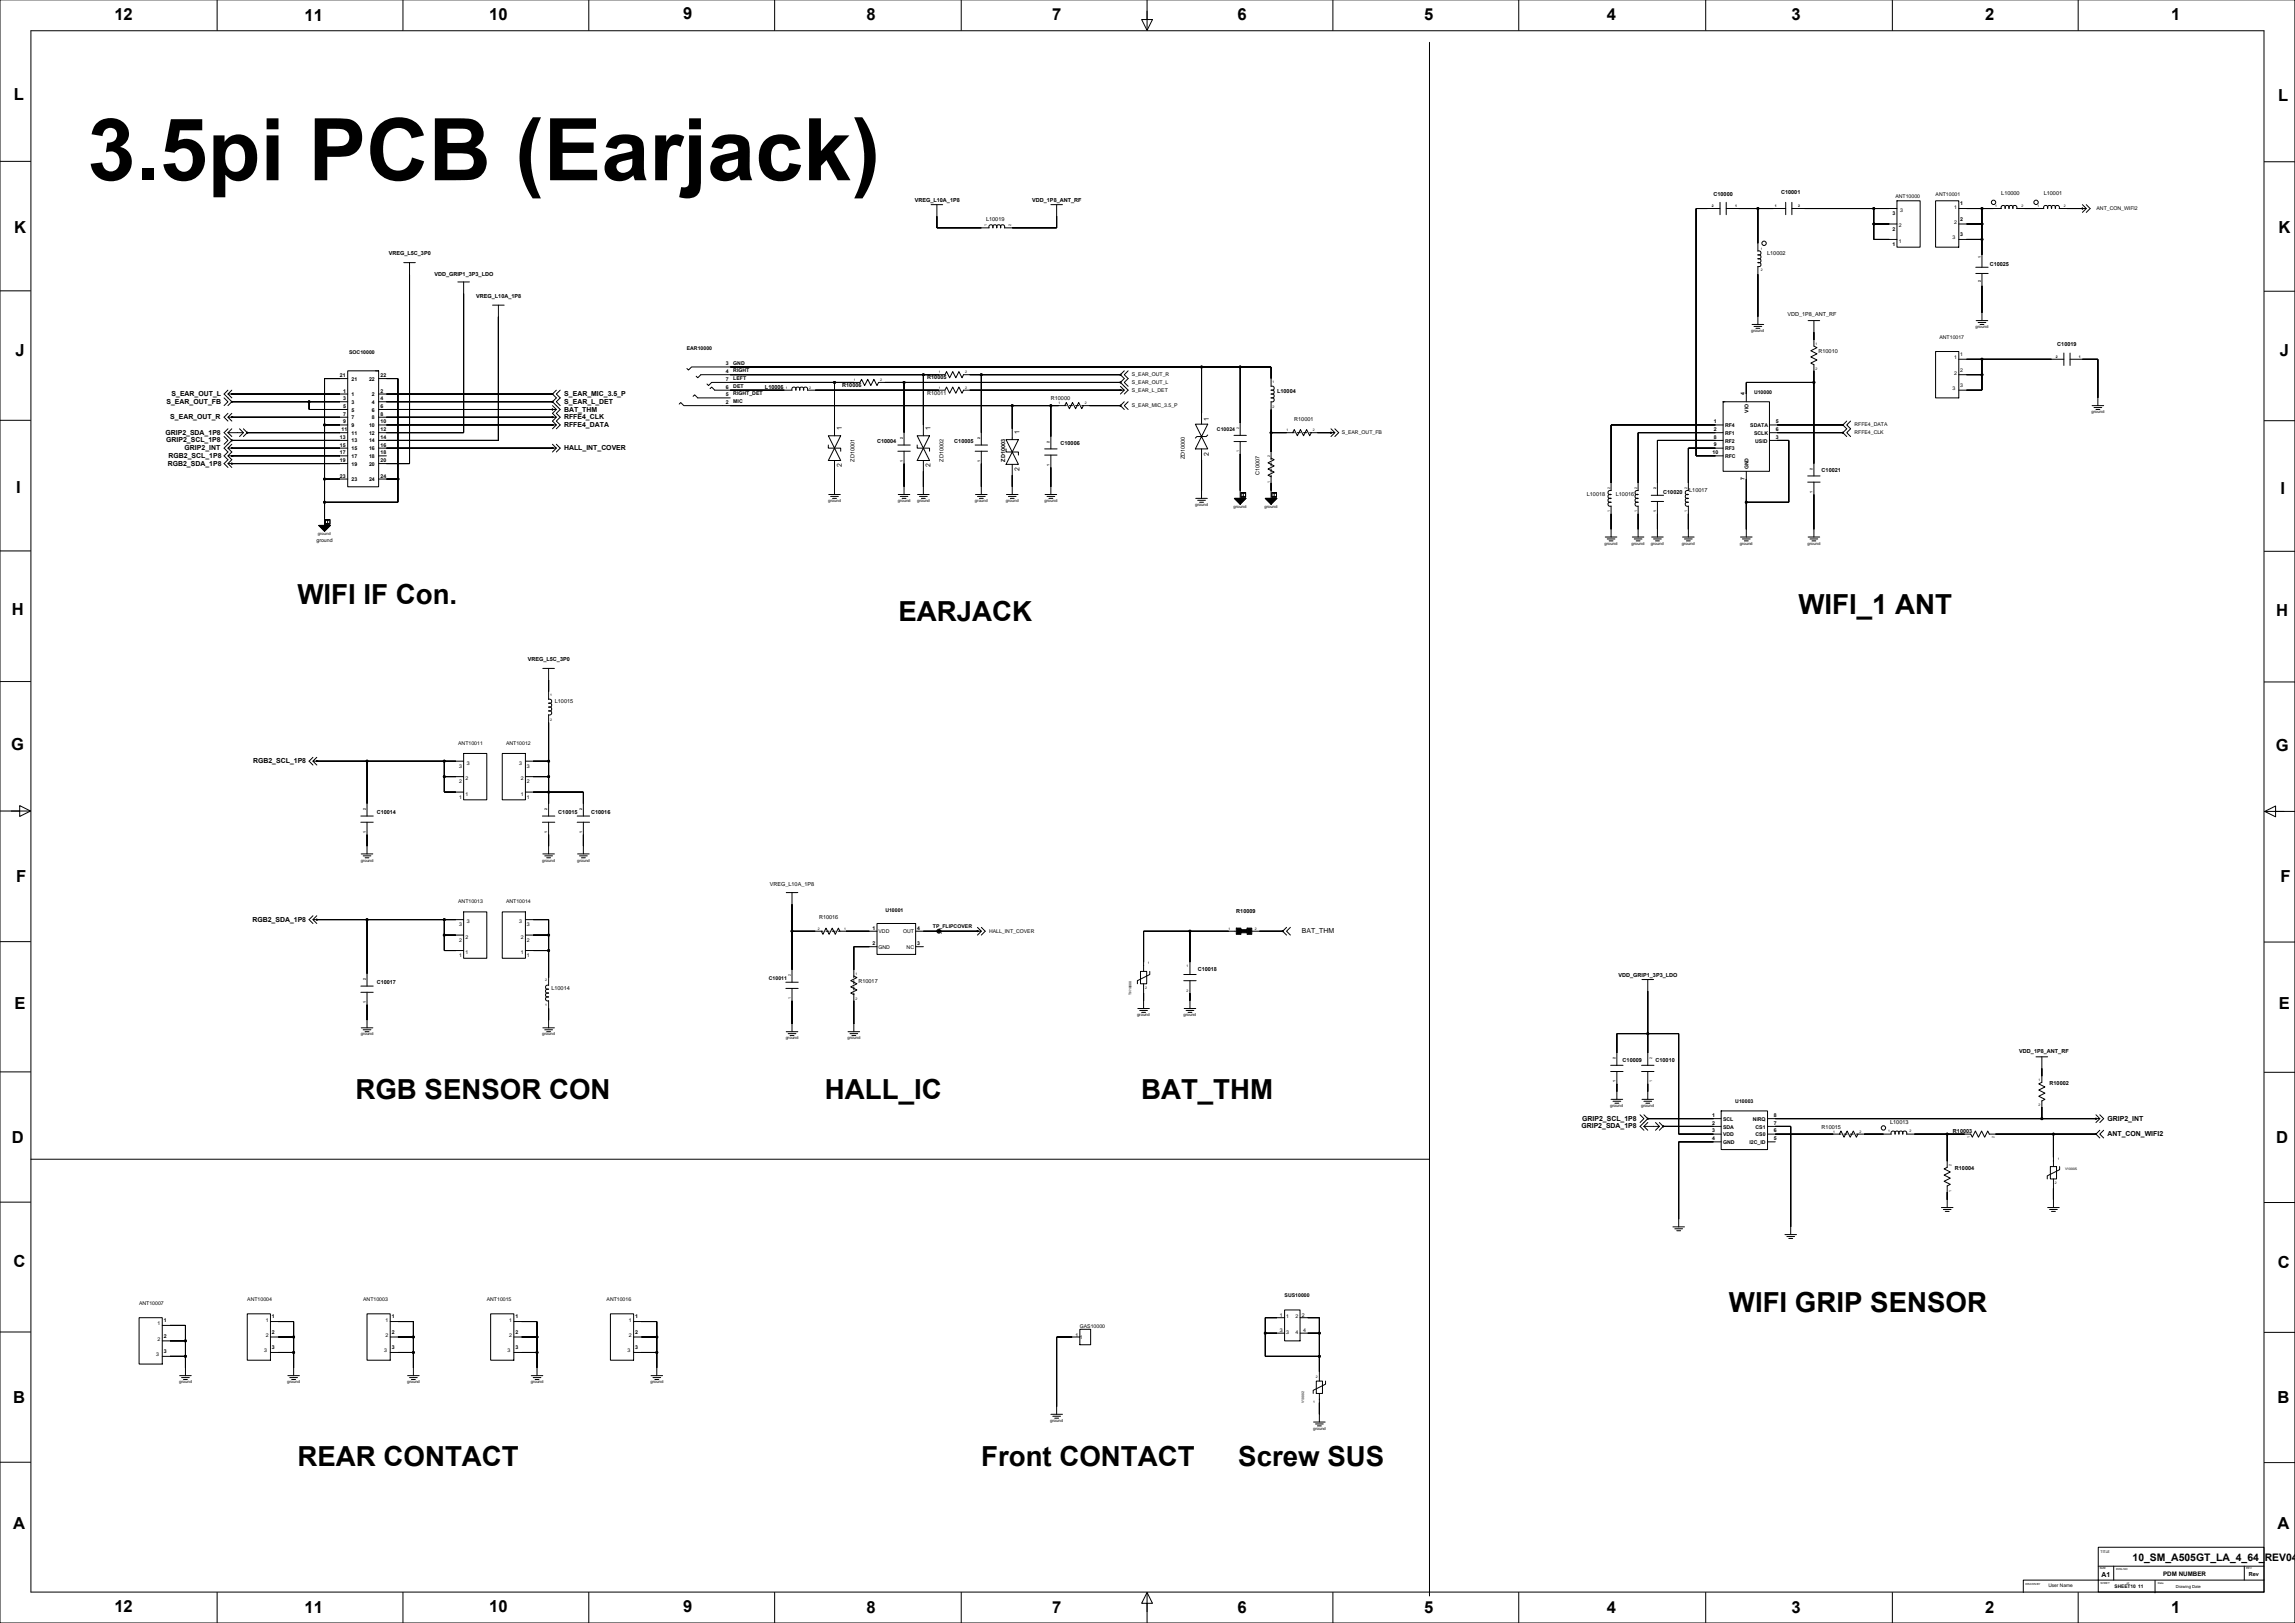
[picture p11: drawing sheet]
<svg xmlns="http://www.w3.org/2000/svg" width="1508mm" height="1066mm" viewBox="0 0 1508 1066" stroke-linecap="round" stroke-linejoin="round" font-family="sans-serif">
<defs><g id="words">
<text font-size="56.8" x="57" y="118">3.5pi PCB (Earjack)</text>
<g font-size="18.2">
<text x="196" y="397">WIFI IF Con.</text>
<text x="1182" y="403">WIFI_1 ANT</text>
<text x="591" y="408">EARJACK</text>
<text x="234" y="722">RGB SENSOR CON</text>
<text x="542" y="722">HALL_IC</text>
<text x="750" y="722">BAT_THM</text>
<text x="1136" y="862">WIFI GRIP SENSOR</text>
<text x="196" y="963">REAR CONTACT</text>
<text x="645" y="963">Front CONTACT</text>
<text x="814" y="963">Screw SUS</text>
</g>
<g font-size="10.9">
<text x="75" y="13">12</text>
<text x="200" y="14">11</text>
<text x="322" y="13">10</text>
<text x="449" y="13">9</text>
<text x="570" y="13">8</text>
<text x="692" y="13">7</text>
<text x="813" y="13">6</text>
<text x="936" y="13">5</text>
<text x="1056" y="13">4</text>
<text x="1178" y="13">3</text>
<text x="1305" y="13">2</text>
<text x="1427" y="13">1</text>
<text x="9" y="66">L</text>
<text x="1498" y="66">L</text>
<text x="9" y="153">K</text>
<text x="1498" y="153">K</text>
<text x="10" y="234">J</text>
<text x="1499" y="234">J</text>
<text x="11" y="324">I</text>
<text x="1499" y="324">I</text>
<text x="8" y="404">H</text>
<text x="1496" y="405">H</text>
<text x="7" y="493">G</text>
<text x="1496" y="493">G</text>
<text x="11" y="580">F</text>
<text x="1499" y="580">F</text>
<text x="10" y="663">E</text>
<text x="1498" y="663">E</text>
<text x="8" y="751">D</text>
<text x="1496" y="751">D</text>
<text x="9" y="833">C</text>
<text x="1497" y="833">C</text>
<text x="9" y="922">B</text>
<text x="1497" y="922">B</text>
<text x="9" y="1005">A</text>
<text x="1497" y="1005">A</text>
<text x="75" y="1060">12</text>
<text x="200" y="1060">11</text>
<text x="322" y="1060">10</text>
<text x="449" y="1059">9</text>
<text x="570" y="1060">8</text>
<text x="692" y="1060">7</text>
<text x="813" y="1060">6</text>
<text x="936" y="1060">5</text>
<text x="1056" y="1060">4</text>
<text x="1178" y="1060">3</text>
<text x="1305" y="1060">2</text>
<text x="1427" y="1060">1</text>
</g>
<text font-size="6.8" x="1402" y="1026">10_SM_A505GT_LA_4_64_REV04</text>
<g font-size="4.5">
<text x="113" y="260">S_EAR_OUT_L</text>
<text x="371" y="260">S_EAR_MIC_3.5_P</text>
<text x="109" y="265">S_EAR_OUT_FB</text>
<text x="371" y="265">S_EAR_L_DET</text>
<text x="112" y="276">S_EAR_OUT_R</text>
<text x="371" y="276">RFFE4_CLK</text>
<text x="371" y="270">BAT_THM</text>
<text x="371" y="281">RFFE4_DATA</text>
<text x="795" y="277" transform="rotate(-90 795 277)">1</text>
<text x="109" y="286">GRIP2_SDA_1P8</text>
<text x="553" y="283" transform="rotate(-90 553 283)">1</text>
<text x="612" y="283" transform="rotate(-90 612 283)">1</text>
<text x="670" y="285" transform="rotate(-90 670 285)">1</text>
<text x="109" y="291">GRIP2_SCL_1P8</text>
<text x="121" y="296">GRIP2_INT</text>
<text x="371" y="296">HALL_INT_COVER</text>
<text x="795" y="300" transform="rotate(-90 795 300)">2</text>
<text x="110" y="306">RGB2_SDA_1P8</text>
<text x="111" y="301">RGB2_SCL_1P8</text>
<text x="553" y="307" transform="rotate(-90 553 307)">2</text>
<text x="612" y="307" transform="rotate(-90 612 307)">2</text>
<text x="670" y="310" transform="rotate(-90 670 310)">2</text>
<text x="166" y="502">RGB2_SCL_1P8</text>
<text x="166" y="606">RGB2_SDA_1P8</text>
<text x="856" y="613">BAT_THM</text>
<text x="1040" y="736">GRIP2_SCL_1P8</text>
<text x="1385" y="736">GRIP2_INT</text>
<text x="1039" y="741">GRIP2_SDA_1P8</text>
<text x="1385" y="747">ANT_CON_WIFI2</text>
<text x="1381" y="1036">A1</text>
</g>
<text font-size="4.1" x="1422" y="1036">PDM NUMBER</text>
<g font-size="3.6">
<text x="1126" y="129">C10000</text>
<text x="1171" y="127">C10001</text>
<text x="1315" y="128">L10000</text>
<text x="1343" y="128">L10001</text>
<text x="601" y="133">VREG_L10A_1P8</text>
<text x="678" y="133">VDD_1P8_ANT_RF</text>
<text x="648" y="145">L10019</text>
<text x="255" y="168">VREG_L5C_3P0</text>
<text x="1162" y="167">L10002</text>
<text x="1308" y="175">C10025</text>
<text x="285" y="181">VDD_GRIP1_3P3_LDO</text>
<text x="313" y="196">VREG_L10A_1P8</text>
<text x="1175" y="208">VDD_1P8_ANT_RF</text>
<text x="1352" y="228">C10019</text>
<text x="1195" y="232">R10010</text>
<text x="609" y="249">R10005</text>
<text x="503" y="256">L10006</text>
<text x="554" y="254">R10006</text>
<text x="609" y="259">R10011</text>
<text x="691" y="263">R10000</text>
<text x="839" y="258">L10004</text>
<text x="851" y="276">R10001</text>
<text x="576" y="291">C10004</text>
<text x="627" y="291">C10005</text>
<text x="697" y="293">C10006</text>
<text x="562" y="303" transform="rotate(-90 562 303)">ZD10001</text>
<text x="620" y="303" transform="rotate(-90 620 303)">ZD10002</text>
<text x="661" y="303" transform="rotate(-90 661 303)">ZD10003</text>
<text x="779" y="302" transform="rotate(-90 779 302)">ZD10000</text>
<text x="1197" y="310">C10021</text>
<text x="828" y="312" transform="rotate(-90 828 312)">C10007</text>
<text x="1110" y="323">L10017</text>
<text x="1043" y="326">L10018</text>
<text x="1062" y="326">L10016</text>
<text x="1093" y="324">C10020</text>
<text x="347" y="434">VREG_L5C_3P0</text>
<text x="365" y="462">L10015</text>
<text x="248" y="535">C10014</text>
<text x="367" y="535">C10015</text>
<text x="389" y="535">C10016</text>
<text x="506" y="583">VREG_L10A_1P8</text>
<text x="813" y="600">R10009</text>
<text x="538" y="604">R10016</text>
<text x="787" y="638">C10018</text>
<text x="248" y="647">C10017</text>
<text x="564" y="646">R10017</text>
<text x="1064" y="642">VDD_GRIP1_3P3_LDO</text>
<text x="362" y="651">L10014</text>
<text x="1327" y="692">VDD_1P8_ANT_RF</text>
<text x="1067" y="698">C10009</text>
<text x="1088" y="698">C10010</text>
<text x="1347" y="713">R10002</text>
<text x="1197" y="742">R10015</text>
<text x="1242" y="738">L10013</text>
<text x="1284" y="744">R10003</text>
<text x="1285" y="769">R10004</text>
<text x="1478" y="1036">Rev</text>
</g>
<g font-size="3.4">
<text x="1246" y="130">ANT10000</text>
<text x="1272" y="129">ANT10001</text>
<text x="1284" y="137">1</text>
<text x="1289" y="135">1</text>
<text x="1244" y="141">3</text>
<text x="1249" y="139">3</text>
<text x="1378" y="138">ANT_CON_WIFI2</text>
<text x="1248" y="149">2</text>
<text x="1284" y="147">2</text>
<text x="1289" y="145">2</text>
<text x="1244" y="151">2</text>
<text x="1289" y="155">3</text>
<text x="1244" y="162">1</text>
<text x="1248" y="160">1</text>
<text x="1283" y="157">3</text>
<text x="1275" y="223">ANT10017</text>
<text x="230" y="233">SOC10000</text>
<text x="451" y="230">EAR10000</text>
<text x="482" y="240">GND</text>
<text x="1284" y="236">1</text>
<text x="1289" y="234">1</text>
<text x="477" y="245">4</text>
<text x="477" y="240">3</text>
<text x="482" y="245">RIGHT</text>
<text x="1289" y="244">2</text>
<text x="223" y="248">21</text>
<text x="231" y="250">21</text>
<text x="243" y="250">22</text>
<text x="250" y="248">22</text>
<text x="477" y="250">7</text>
<text x="482" y="250">LEFT</text>
<text x="744" y="247">S_EAR_OUT_R</text>
<text x="1284" y="246">2</text>
<text x="226" y="258">1</text>
<text x="250" y="258">2</text>
<text x="477" y="255">6</text>
<text x="482" y="255">DET</text>
<text x="744" y="257">S_EAR_L_DET</text>
<text x="744" y="252">S_EAR_OUT_L</text>
<text x="1283" y="256">3</text>
<text x="1289" y="254">3</text>
<text x="226" y="263">3</text>
<text x="231" y="260">1</text>
<text x="244" y="260">2</text>
<text x="250" y="263">4</text>
<text x="477" y="260">5</text>
<text x="482" y="260">RIGHT_DET</text>
<text x="1147" y="260" transform="rotate(-90 1147 260)">4</text>
<text x="1153" y="259">U10000</text>
<text x="226" y="268">5</text>
<text x="231" y="265">3</text>
<text x="244" y="265">4</text>
<text x="250" y="268">6</text>
<text x="477" y="266">2</text>
<text x="482" y="265">MIC</text>
<text x="744" y="268">S_EAR_MIC_3.5_P</text>
<text x="226" y="273">7</text>
<text x="231" y="270">5</text>
<text x="231" y="275">7</text>
<text x="244" y="270">6</text>
<text x="244" y="275">8</text>
<text x="250" y="273">8</text>
<text x="1149" y="271" transform="rotate(-90 1149 271)">VIO</text>
<text x="226" y="278">9</text>
<text x="231" y="281">9</text>
<text x="243" y="281">10</text>
<text x="250" y="278">10</text>
<text x="1127" y="278">1</text>
<text x="1134" y="281">RF4</text>
<text x="1150" y="281">SDATA</text>
<text x="1167" y="278">5</text>
<text x="1219" y="280">RFFE4_DATA</text>
<text x="224" y="283">11</text>
<text x="231" y="286">11</text>
<text x="243" y="286">12</text>
<text x="250" y="283">12</text>
<text x="800" y="284">C10024</text>
<text x="882" y="285">S_EAR_OUT_FB</text>
<text x="1127" y="283">2</text>
<text x="1134" y="286">RF1</text>
<text x="1153" y="286">SCLK</text>
<text x="1167" y="283">6</text>
<text x="1219" y="285">RFFE4_CLK</text>
<text x="223" y="288">13</text>
<text x="223" y="294">15</text>
<text x="231" y="291">13</text>
<text x="243" y="291">14</text>
<text x="250" y="294">16</text>
<text x="250" y="288">14</text>
<text x="1127" y="288">8</text>
<text x="1127" y="293">9</text>
<text x="1134" y="291">RF2</text>
<text x="1154" y="291">USID</text>
<text x="1167" y="288">3</text>
<text x="223" y="299">17</text>
<text x="231" y="296">15</text>
<text x="243" y="296">16</text>
<text x="250" y="299">18</text>
<text x="1126" y="298">10</text>
<text x="1134" y="296">RF3</text>
<text x="223" y="304">19</text>
<text x="231" y="301">17</text>
<text x="231" y="306">19</text>
<text x="243" y="306">20</text>
<text x="243" y="301">18</text>
<text x="250" y="304">20</text>
<text x="1134" y="301">RFC</text>
<text x="1149" y="308" transform="rotate(-90 1149 308)">GND</text>
<text x="223" y="314">23</text>
<text x="231" y="316">23</text>
<text x="243" y="316">24</text>
<text x="250" y="314">24</text>
<text x="1147" y="316" transform="rotate(-90 1147 316)">7</text>
<text x="208" y="356">ground</text>
<text x="301" y="489">ANT10011</text>
<text x="333" y="489">ANT10012</text>
<text x="307" y="502">3</text>
<text x="341" y="502">3</text>
<text x="302" y="504">3</text>
<text x="346" y="504">3</text>
<text x="302" y="515">2</text>
<text x="306" y="513">2</text>
<text x="342" y="513">2</text>
<text x="346" y="515">2</text>
<text x="302" y="525">1</text>
<text x="306" y="523">1</text>
<text x="342" y="523">1</text>
<text x="346" y="525">1</text>
<text x="301" y="593">ANT10013</text>
<text x="333" y="593">ANT10014</text>
<text x="582" y="599">U10001</text>
<text x="302" y="609">3</text>
<text x="307" y="607">3</text>
<text x="341" y="607">3</text>
<text x="346" y="609">3</text>
<text x="574" y="611">1</text>
<text x="603" y="611">4</text>
<text x="613" y="610">TP_FLIPCOVER</text>
<text x="306" y="617">2</text>
<text x="342" y="617">2</text>
<text x="577" y="613">VDD</text>
<text x="594" y="613">OUT</text>
<text x="618" y="613">1</text>
<text x="650" y="613">HALL_INT_COVER</text>
<text x="302" y="619">2</text>
<text x="346" y="619">2</text>
<text x="574" y="621">2</text>
<text x="577" y="623">GND</text>
<text x="596" y="623">NC</text>
<text x="603" y="621">3</text>
<text x="302" y="629">1</text>
<text x="306" y="627">1</text>
<text x="342" y="627">1</text>
<text x="346" y="629">1</text>
<text x="505" y="644">C10011</text>
<text x="1141" y="725">U10003</text>
<text x="1125" y="734">1</text>
<text x="1133" y="736">SCL</text>
<text x="1152" y="736">NIRQ</text>
<text x="1166" y="734">8</text>
<text x="1125" y="739">2</text>
<text x="1133" y="742">SDA</text>
<text x="1154" y="742">CS1</text>
<text x="1166" y="739">7</text>
<text x="1125" y="749">4</text>
<text x="1125" y="744">3</text>
<text x="1133" y="747">VDD</text>
<text x="1154" y="747">CS0</text>
<text x="1166" y="744">6</text>
<text x="1166" y="749">5</text>
<text x="1133" y="752">GND</text>
<text x="1150" y="752">I2C_ID</text>
<text x="91" y="857">ANT10007</text>
<text x="163" y="855">ANT10004</text>
<text x="239" y="855">ANT10003</text>
<text x="320" y="855">ANT10015</text>
<text x="399" y="855">ANT10016</text>
<text x="844" y="852">SUS10000</text>
<text x="108" y="869">1</text>
<text x="175" y="868">1</text>
<text x="179" y="866">1</text>
<text x="253" y="868">1</text>
<text x="257" y="866">1</text>
<text x="335" y="868">1</text>
<text x="339" y="866">1</text>
<text x="413" y="868">1</text>
<text x="417" y="866">1</text>
<text x="841" y="865">1</text>
<text x="845" y="866">1</text>
<text x="852" y="866">2</text>
<text x="856" y="865">2</text>
<text x="104" y="871">1</text>
<text x="710" y="873">GAS10000</text>
<text x="841" y="875">3</text>
<text x="857" y="875">4</text>
<text x="104" y="881">2</text>
<text x="108" y="879">2</text>
<text x="175" y="879">2</text>
<text x="179" y="877">2</text>
<text x="253" y="879">2</text>
<text x="257" y="877">2</text>
<text x="335" y="879">2</text>
<text x="339" y="877">2</text>
<text x="413" y="879">2</text>
<text x="417" y="877">2</text>
<text x="707" y="879">1</text>
<text x="710" y="880">1</text>
<text x="845" y="876">3</text>
<text x="852" y="876">4</text>
<text x="179" y="887">3</text>
<text x="257" y="887">3</text>
<text x="339" y="887">3</text>
<text x="417" y="887">3</text>
<text x="103" y="891">3</text>
<text x="108" y="889">3</text>
<text x="174" y="889">3</text>
<text x="252" y="889">3</text>
<text x="334" y="889">3</text>
<text x="412" y="889">3</text>
</g>
<g font-size="3.2">
<text x="1346" y="1043">User Name</text>
<text x="1390" y="1044">SHEET10 11</text>
</g>
<g font-size="2.7">
<text x="1299" y="216">ground</text>
<text x="1151" y="218">ground</text>
<text x="1375" y="272">ground</text>
<text x="544" y="330">ground</text>
<text x="590" y="330">ground</text>
<text x="603" y="330">ground</text>
<text x="641" y="330">ground</text>
<text x="661" y="330">ground</text>
<text x="687" y="330">ground</text>
<text x="786" y="332">ground</text>
<text x="811" y="334">ground</text>
<text x="831" y="334">ground</text>
<text x="209" y="352">ground</text>
<text x="1055" y="358">ground</text>
<text x="1072" y="358">ground</text>
<text x="1085" y="358">ground</text>
<text x="1105" y="358">ground</text>
<text x="1144" y="358">ground</text>
<text x="1188" y="358">ground</text>
<text x="237" y="566">ground</text>
<text x="356" y="566">ground</text>
<text x="379" y="566">ground</text>
<text x="747" y="668">ground</text>
<text x="778" y="668">ground</text>
<text x="237" y="680">ground</text>
<text x="356" y="680">ground</text>
<text x="516" y="683">ground</text>
<text x="557" y="683">ground</text>
<text x="1058" y="727">ground</text>
<text x="1079" y="727">ground</text>
<text x="118" y="909">ground</text>
<text x="189" y="909">ground</text>
<text x="268" y="909">ground</text>
<text x="349" y="909">ground</text>
<text x="428" y="909">ground</text>
<text x="690" y="934">ground</text>
<text x="863" y="939">ground</text>
<text x="1430" y="1043">Drawing Date</text>
</g>
<g font-size="2.3">
<text x="1125" y="136">2</text>
<text x="1140" y="136">1</text>
<text x="1167" y="136">1</text>
<text x="1182" y="136">2</text>
<text x="1311" y="136">1</text>
<text x="1329" y="136">2</text>
<text x="1339" y="136">1</text>
<text x="1357" y="136">2</text>
<text x="649" y="149" transform="rotate(-90 649 149)">1</text>
<text x="665" y="149" transform="rotate(-90 665 149)">2</text>
<text x="1157" y="164">1</text>
<text x="1302" y="170" transform="rotate(-90 1302 170)">1</text>
<text x="1157" y="178">2</text>
<text x="1302" y="185" transform="rotate(-90 1302 185)">2</text>
<text x="1193" y="227">1</text>
<text x="1351" y="235">2</text>
<text x="1366" y="235">1</text>
<text x="617" y="245">1</text>
<text x="634" y="245">2</text>
<text x="1193" y="243">2</text>
<text x="561" y="250">1</text>
<text x="578" y="250">2</text>
<text x="836" y="252">1</text>
<text x="517" y="256">1</text>
<text x="532" y="256">2</text>
<text x="617" y="256">1</text>
<text x="634" y="256">2</text>
<text x="696" y="266">1</text>
<text x="713" y="266">2</text>
<text x="836" y="268">2</text>
<text x="814" y="282" transform="rotate(-90 814 282)">2</text>
<text x="846" y="283">1</text>
<text x="863" y="283">2</text>
<text x="593" y="288" transform="rotate(-90 593 288)">2</text>
<text x="644" y="288" transform="rotate(-90 644 288)">2</text>
<text x="690" y="291" transform="rotate(-90 690 291)">2</text>
<text x="814" y="297" transform="rotate(-90 814 297)">1</text>
<text x="593" y="304" transform="rotate(-90 593 304)">1</text>
<text x="644" y="304" transform="rotate(-90 644 304)">1</text>
<text x="835" y="300" transform="rotate(-90 835 300)">2</text>
<text x="690" y="306" transform="rotate(-90 690 306)">1</text>
<text x="1191" y="309" transform="rotate(-90 1191 309)">2</text>
<text x="835" y="317" transform="rotate(-90 835 317)">1</text>
<text x="1058" y="321" transform="rotate(-90 1058 321)">2</text>
<text x="1076" y="321" transform="rotate(-90 1076 321)">2</text>
<text x="1089" y="321" transform="rotate(-90 1089 321)">2</text>
<text x="1109" y="321" transform="rotate(-90 1109 321)">2</text>
<text x="1191" y="324" transform="rotate(-90 1191 324)">1</text>
<text x="1058" y="337" transform="rotate(-90 1058 337)">1</text>
<text x="1076" y="337" transform="rotate(-90 1076 337)">1</text>
<text x="1089" y="337" transform="rotate(-90 1089 337)">1</text>
<text x="1109" y="337" transform="rotate(-90 1109 337)">1</text>
<text x="362" y="457">1</text>
<text x="362" y="474">2</text>
<text x="240" y="532" transform="rotate(-90 240 532)">2</text>
<text x="360" y="532" transform="rotate(-90 360 532)">2</text>
<text x="383" y="532" transform="rotate(-90 383 532)">2</text>
<text x="240" y="547" transform="rotate(-90 240 547)">1</text>
<text x="360" y="547" transform="rotate(-90 360 547)">1</text>
<text x="383" y="547" transform="rotate(-90 383 547)">1</text>
<text x="538" y="611">2</text>
<text x="555" y="611">1</text>
<text x="808" y="611">1</text>
<text x="825" y="611">2</text>
<text x="754" y="634">1</text>
<text x="780" y="635">1</text>
<text x="520" y="641" transform="rotate(-90 520 641)">2</text>
<text x="562" y="641">1</text>
<text x="240" y="644" transform="rotate(-90 240 644)">2</text>
<text x="358" y="645">2</text>
<text x="744" y="654" transform="rotate(-90 744 654)">TH10000</text>
<text x="753" y="650">2</text>
<text x="780" y="652">2</text>
<text x="240" y="659" transform="rotate(-90 240 659)">1</text>
<text x="520" y="657" transform="rotate(-90 520 657)">1</text>
<text x="562" y="657">2</text>
<text x="358" y="661">1</text>
<text x="1062" y="696" transform="rotate(-90 1062 696)">2</text>
<text x="1086" y="696" transform="rotate(-90 1086 696)">2</text>
<text x="1062" y="711" transform="rotate(-90 1062 711)">1</text>
<text x="1086" y="711" transform="rotate(-90 1086 711)">1</text>
<text x="1340" y="710">1</text>
<text x="1340" y="727">2</text>
<text x="1205" y="744">1</text>
<text x="1222" y="744">2</text>
<text x="1241" y="744">1</text>
<text x="1255" y="744">2</text>
<text x="1295" y="747" transform="rotate(-90 1295 747)">1</text>
<text x="1311" y="747" transform="rotate(-90 1311 747)">2</text>
<text x="1353" y="762">1</text>
<text x="1283" y="766" transform="rotate(-90 1283 766)">2</text>
<text x="1357" y="769">V10005</text>
<text x="1351" y="778">2</text>
<text x="1283" y="783" transform="rotate(-90 1283 783)">1</text>
<text x="865" y="905">2</text>
<text x="857" y="922" transform="rotate(-90 857 922)">V10002</text>
<text x="863" y="922">1</text>
<text x="1381" y="1020">TITLE</text>
</g>
<g font-size="1.8">
<text x="1380" y="1031">SIZE</text>
<text x="1391" y="1032">DWG NO</text>
<text x="1476" y="1031">REV</text>
<text x="1331" y="1041">DRAWN BY</text>
<text x="1381" y="1041">SHEET</text>
<text x="1398" y="1041">of</text>
<text x="1418" y="1041">Date</text>
</g>
<g font-size=".4">
<text x="1368" y="137">.</text>
<text x="736" y="251">.</text>
<text x="736" y="246">.</text>
<text x="736" y="256">.</text>
<text x="152" y="264">.</text>
<text x="152" y="259">.</text>
<text x="363" y="264">.</text>
<text x="363" y="259">.</text>
<text x="363" y="269">.</text>
<text x="736" y="267">.</text>
<text x="152" y="274">.</text>
<text x="363" y="274">.</text>
<text x="363" y="279">.</text>
<text x="1211" y="279">.</text>
<text x="163" y="284">.</text>
<text x="875" y="284">.</text>
<text x="1211" y="284">.</text>
<text x="153" y="289">.</text>
<text x="153" y="300">.</text>
<text x="153" y="294">.</text>
<text x="363" y="294">.</text>
<text x="153" y="305">.</text>
<text x="209" y="500">.</text>
<text x="209" y="604">.</text>
<text x="642" y="612">.</text>
<text x="843" y="612">.</text>
<text x="1083" y="735">.</text>
<text x="1378" y="735">.</text>
<text x="1093" y="740">.</text>
<text x="1377" y="745">.</text>
</g>
</g></defs>
<g fill="none" stroke="#000" stroke-width=".66">
<path d="M0 0v1066h1508v-1066M143 0v20M265 0v20M387 0v20M509 0v20M632 0v20M754 0v20M876 0v20M998 0v20M1121 0v20M1244 0v20M1366 0v20"/>
<path d="M754 7v6h4l-4 7-4-7h4M20 20h1468v1026h-1468zM940 28v1021M0 106h20M1488 106h20M612 134h8M616 134v16h34a1.4 1.4 0 0 1 1-2 1.4 1.4 0 0 1 2 2 1.4 1.4 0 0 1 1-2 1.4 1.4 0 0 1 1 2 1.4 1.4 0 0 1 1-2 1.4 1.4 0 0 1 2 2 1.4 1.4 0 0 1 1-2 1.4 1.4 0 0 1 1 2h35v-16M691 134h7M1131 133v8M1131 137h-16v163h18M1135 137h39M1135 133v8"/>
<path d="M1155 137v28a1.4 1.4 0 0 1 2 1 1.4 1.4 0 0 1-2 1 1.4 1.4 0 0 1 2 2 1.4 1.4 0 0 1-2 1 1.4 1.4 0 0 1 2 1 1.4 1.4 0 0 1-2 2 1.4 1.4 0 0 1 2 1 1.4 1.4 0 0 1-2 1v38M1174 133v8M1178 137h69M1178 133v8M1232 137v20h15M1247 132h15v30h-15zM1272 132h15v30h-15zM1287 137h28a1.4 1.4 0 0 1 2-2 1.4 1.4 0 0 1 1 2 1.4 1.4 0 0 1 1-2 1.4 1.4 0 0 1 1 2M1303 137v39M1369 137h.1M1369 134l2 3h-2M1369 137h-15a1.4 1.4 0 0 0-2-2 1.4 1.4 0 0 0-1 2 1.4 1.4 0 0 0-1-2 1.4 1.4 0 0 0-2 2 1.4 1.4 0 0 0-1-2 1.4 1.4 0 0 0-1 2 1.4 1.4 0 0 0-1-2 1.4 1.4 0 0 0-2 2h-17a1.4 1.4 0 0 0-2-2 1.4 1.4 0 0 0-1 2 1.4 1.4 0 0 0-1-2 1.4 1.4 0 0 0-1 2"/>
<path d="M1371 134l3 3-3 3M1371 137l-2 3M1232 147h15M1287 157h16M1287 147h16M265 173h8M269 173v132h-20M1299 176h8M1299 180h8M1303 180v31M0 191h20M301 185h8"/>
<path d="M305 185v99h-56M1488 191h20M324 201h7M328 201v88h-79M1152 213h7M1153 214h5M1154 216h3M1188 211h8M1192 211v16l2 1-4 2 4 3-4 2 4 2-4 2 2 1v73M1299 211h8M1300 212h5M1301 213h3"/>
<path d="M1272 231h15v30h-15zM1287 236h70M1303 236v20h-16M1357 232v8M1361 236h18v31M1361 232v8M150 256l-3 3 5 5-2 3M150 259l2 2M152 259h77M152 259h.1M152 256l-2 3h2M229 249h-16v96"/>
<path d="M229 244h20v76h-20zM247 244h2M249 249h13v81h-49M249 259h114M363 259h.1M366 256l-3 3 3 2-3 3 5 5-2 3 2 2-2 3 2 2-2 3M368 256l-2 3 2 2-2 3 2 3M452 242l1 1 2-2h380v13a1.6 1.6 0 0 1 3 1 1.6 1.6 0 0 1-3 1 1.8 1.8 0 0 1 3 2 1.6 1.6 0 0 1-3 1 1.6 1.6 0 0 1 3 1 1.6 1.6 0 0 1-3 1 1.8 1.8 0 0 1 3 2 1.6 1.6 0 0 1-3 1v38M467 255l1-1 2 2h51a1.4 1.4 0 0 1 1-2 1.4 1.4 0 0 1 1 2 1.4 1.4 0 0 1 1-2 1.4 1.4 0 0 1 2 2 1.4 1.4 0 0 1 1-2 1.4 1.4 0 0 1 1 2 1.4 1.4 0 0 1 1-2 1.4 1.4 0 0 1 2 2h90l1-2 2 4 2-4 2 4 2-4 2 4 1-2h103M480 241h.1M549 251v35M594 251v41"/>
<path d="M607 246v40M645 246v46M736 256h.1M736 251h.1M736 246h.1M736 254l3 2h-3M736 251h-159l-1 2-2-4-2 4-2-4-2 4-2-4-1 2h-97l-2 2-1-1M736 246h-103l-1 2-2-4-2 4-2-4-2 4-2-4-1 2h-160l-2 2-1-1M739 244l-3 2 3 3-3 2 6 5-3 3M739 256l-3 3M742 244l-3 2 3 3-3 2 3 3M790 241v38"/>
<path d="M815 241v45M1192 251h-44v13M1287 246h16M0 276h20M147 261l3 3-3 3M150 272l-3 2 3 3M150 274l2 3M152 274h77M152 274h.1M152 264h.1M152 272l-2 2h2M152 264h77"/>
<path d="M203 264v5h26M213 279h16M249 274h114M249 269h114M249 264h114M249 279h114M363 274h.1M363 279h.1M363 264h.1M363 269h.1M363 267l3 2h-3M366 269l-3 3 3 2h-3"/>
<path d="M366 274l-3 3 3 2h-3M366 279l-3 3M446 266l1-1 2 2h252M456 260l1-1 2 2h21M665 267v22M691 267v28M700 267l1-3 2 5 2-5 2 5 2-5 2 5 1-2M703 267h2M707 267h2M711 267h25M736 267h.1M739 264l-3 3 3 2"/>
<path d="M742 264l-3 3 3 2M786 279h8l-4 8zM1133 264h30v46h-30zM1133 264h1M1133 279h-74v43a1.4 1.4 0 0 0-2 2 1.4 1.4 0 0 0 2 1 1.4 1.4 0 0 0-2 1 1.4 1.4 0 0 0 2 1 1.4 1.4 0 0 0-2 2 1.4 1.4 0 0 0 2 1 1.4 1.4 0 0 0-2 1 1.4 1.4 0 0 0 2 2v20M1163 279h48M1211 279h.1M1214 277l-3 2 3 3-3 2 3 3M1216 277l-2 2 2 3-2 2 2 3M1375 267h8M1376 268h5M1378 269h2"/>
<path d="M1488 276h20M147 287l3 2-3 3M150 294l2 3-2 3h2M150 300l2 2-2 3h2M150 284h10M150 282l-3 2 5 5-5 5 3 3-3 3 3 2-3 3 3 2M150 284l2 3M152 294h77M152 289h77M152 300h77M152 282l-2 2M152 289h.1"/>
<path d="M152 294h.1M152 300h.1M152 292l-2 2h2M157 282l3 2M160 284l-3 3M160 282l3 2-3 3M163 284h66M163 284h.1M249 294h114M249 300h5M363 294h.1M363 292l3 2h-3"/>
<path d="M366 292l2 2-2 3M366 294l-3 3M544 292v2h9v2M544 286h9l-4 8zM549 294l4 9h-9zM590 296h8M590 292h8M594 296v29M603 292v2h8v2M603 286h8l-4 8zM607 294l4 9h-8zM641 292h8"/>
<path d="M641 296h8M645 296v29M661 295v2h8v2M661 289h8l-4 8zM665 297l4 8h-8zM687 299h8M687 295h8M691 299v26M790 295v32M790 287l4 8h-8zM794 286l-1 1h-6l-1 1M811 290h8"/>
<path d="M811 286h8M815 290v37M835 284h16M850 284l1-2 2 4 2-4 2 4 2-4 2 4 1-2M853 284h2M857 284h2M861 284h14M875 284h.1M875 282l2 2h-2M877 282l3 2-3 3M877 284l-2 3M1133 284h-56v38a1.4 1.4 0 0 0-2 2 1.4 1.4 0 0 0 2 1 1.4 1.4 0 0 0-2 1 1.4 1.4 0 0 0 2 1 1.4 1.4 0 0 0-2 2 1.4 1.4 0 0 0 2 1 1.4 1.4 0 0 0-2 1 1.4 1.4 0 0 0 2 2v20"/>
<path d="M1133 294h-23v28a1.4 1.4 0 0 0-2 2 1.4 1.4 0 0 0 2 1 1.4 1.4 0 0 0-2 1 1.4 1.4 0 0 0 2 1 1.4 1.4 0 0 0-2 2 1.4 1.4 0 0 0 2 1 1.4 1.4 0 0 0-2 1 1.4 1.4 0 0 0 2 2v20M1133 289h-44v36M1163 289h13v41h-28M1163 284h48M1211 284h.1M150 305l2 2M152 305h77M152 305h.1M213 315h16M249 315h13M549 303v22M607 303v22"/>
<path d="M665 305v20M835 301l3 1-5 2 5 2-5 2 5 2-5 2 2 1M835 304v2M835 308v2M835 312v15M1148 310v43M1188 317h8M1188 313h8M1192 317v36M545 325h7M546 326h5M547 327h3"/>
<path d="M590 325h8M592 326h5M593 327h2M603 325h8M604 326h5M606 327h2M641 325h8M642 326h6M644 327h2M662 325h7M663 326h5M664 327h3"/>
<path d="M687 325h8M688 326h5M689 327h3M786 327h8M787 329h5M788 330h3M811 327h8l-4 4zM816 324h3v3h-3zM816 326h2M816 324h2M817 324v2M832 327h7l-4 4z"/>
<path d="M836 324h3v3h-3zM836 326h3M836 324h3M838 324v2M1085 330h8M1085 325h8M1089 330v23M210 345h7l-4 4zM214 341h3v3h-3zM214 342h2M214 344h2M215 342v2"/>
<path d="M1055 353h8M1056 354h5M1058 355h2M1073 353h8M1074 354h5M1075 355h3M1086 353h7M1087 354h5M1088 355h3M1106 353h8M1107 354h5M1108 355h3"/>
<path d="M1144 353h8M1145 354h5M1147 355h2M1188 353h8M1190 354h5M1191 355h3M0 362h20M1488 362h20M357 439h7M361 439v21a1.4 1.4 0 0 1 2 1 1.4 1.4 0 0 1-2 1 1.4 1.4 0 0 1 2 1 1.4 1.4 0 0 1-2 2 1.4 1.4 0 0 1 2 1 1.4 1.4 0 0 1-2 1 1.4 1.4 0 0 1 2 1 1.4 1.4 0 0 1-2 2v66M0 448h20M1488 448h20"/>
<path d="M206 498l-3 2 3 3M208 498l-2 2h2M305 495h15v31h-15zM330 495h15v31h-15zM206 500l2 3M208 500h.1M208 500h97M241 500v36M292 500v20h13M292 510h13M345 510h16M345 500h16"/>
<path d="M0 533h20M7 533h6v-4l7 4-7 3v-3M237 536h8M345 520h38v16M357 536h8M379 536h9M1488 533h20M1496 533v4l-7-4 7-3v3h5M237 540h8M241 540v21M357 540h8M361 540v21"/>
<path d="M379 540h9M383 540v21M237 561h8M239 562h5M240 564h3M357 561h7M358 562h5M359 564h3M380 561h7M381 562h5M382 564h3M305 599h15v31h-15z"/>
<path d="M330 599h15v31h-15zM517 586h7M521 586v59M0 619h20M206 602l-3 2 3 3M206 604l2 3M208 604h.1M208 602l-2 2h2M208 604h97M241 604v44M292 604v21h13M292 614h13"/>
<path d="M345 604h16v43a1.4 1.4 0 0 0-2 2 1.4 1.4 0 0 0 2 1 1.4 1.4 0 0 0-2 1 1.4 1.4 0 0 0 2 2 1.4 1.4 0 0 0-2 1 1.4 1.4 0 0 0 2 1 1.4 1.4 0 0 0-2 1 1.4 1.4 0 0 0 2 2v17M345 614h16M521 612h20M540 612l1 2 2-4 2 4 2-4 2 4 2-4 1 2M543 612h2M547 612h2M551 612h25M576 607h26v20h-26zM602 612h40M617 612h.1M642 612h.1M642 609l3 3h-3"/>
<path d="M645 609l3 3-3 2M645 612l-3 2M782 612v28M813 612h-61v26M823 612h20M843 612h.1M846 609l-3 3 3 2M848 609l-2 3 2 2M1488 619h20M345 625h16M576 622h-15v20M602 622h5"/>
<path d="M750 638h4v8h-4zM756 638v2l-8 4v2M237 652h8M237 648h8M241 652v23M517 645h8M517 649h8M521 649v29M561 641l2 1-4 2 4 2-4 2 4 2-4 3 2 1M561 644v2M561 648v2M561 653v25"/>
<path d="M752 646v17M778 640h8M778 644h8M782 644v19M1079 644h8M1083 644v56M237 675h8M239 677h5M240 678h3M357 675h7M358 677h5M359 678h3"/>
<path d="M517 678h7M518 679h5M557 678h8M559 679h5M748 663h7M749 664h5M750 665h3M778 663h8M780 664h5M781 665h2M519 680h3M560 680h2"/>
<path d="M1338 694h8M1342 694v17l-2 1 4 2-4 2 4 2-4 2 4 2-2 1v12M0 704h20M1059 704h8M1059 700h8M1063 700v-21h40v66h28M1063 704v18M1079 700h8M1079 704h8M1083 704v18M1488 705h20M1059 722h8"/>
<path d="M1060 724h5M1061 725h3M1078 733l3 2-3 3M1079 722h8M1081 733l2 2-5 5 3 3M1081 724h5M1082 725h2M1083 735h48M1083 735h.1M1083 738l-2 2M1088 738l3 2M1091 738l2 2-2 3"/>
<path d="M1131 730h31v25h-31zM1131 730h1M1162 735h216M1378 735h.1M1378 733l2 2h-2M1380 733l3 2-3 3M1380 735l-2 3M1081 740h10M1081 740l2 3M1091 740l-3 3M1093 740h38M1093 740h.1"/>
<path d="M1131 750h-28v56M1162 740h15v71M1162 745h48M1162 750h5M1209 745l1-2 2 4 2-4 2 4 2-4 2 4 1-2M1212 745h2M1216 745h2M1220 745h23a1.4 1.4 0 0 1 1-2 1.4 1.4 0 0 1 2 2 1.4 1.4 0 0 1 1-2 1.4 1.4 0 0 1 1 2 1.4 1.4 0 0 1 1-2 1.4 1.4 0 0 1 2 2 1.4 1.4 0 0 1 1-2 1.4 1.4 0 0 1 1 2h42l1 2 2-4 2 4 2-4 3 4 2-4 1 2h70M1280 745v22l-2 1 4 2-4 2 4 2-4 2 4 2-2 1v14M1350 745v22M1378 745h.1M1380 743l-2 2 2 3"/>
<path d="M1383 743l-3 2 3 3M20 762h920M1348 767h4v8h-4zM1350 775v18M1354 767v2l-8 4v2M0 790h20M1276 793h8M1277 795h5M1279 796h2M1346 793h8M1347 795h5M1348 796h3"/>
<path d="M1488 790h20M1100 806h7M1101 807h5M1102 809h3M1173 811h8M1174 813h6M1176 814h2M0 875h20M91 866h16v30h-16zM107 871h15v33M163 863h15v31h-15zM178 868h15v36"/>
<path d="M178 879h15M241 863h15v31h-15zM256 868h16v36M256 879h16M323 863h15v31h-15zM338 868h15v36M338 879h15M401 863h15v31h-15zM416 868h16v36M416 879h16M710 873h7v11h-7zM710 879h-15v50"/>
<path d="M832 876h12M844 861h11v20h-11zM844 866h-12v25h35M855 866h12v41M855 876h12M1488 875h20M107 891h15M107 881h15M178 889h15M256 889h16M338 889h15M416 889h16"/>
<path d="M118 904h8M119 905h5M121 906h2M189 904h8M190 905h6M192 906h2M268 904h8M269 905h5M270 906h3M349 904h8M350 905h6M352 906h2"/>
<path d="M428 904h8M429 905h5M430 906h3M865 907h4v9h-4zM867 916v18M871 907v3l-8 4v2M691 929h7M692 931h5M693 932h3M863 934h8M865 936h5M866 937h2"/>
<path d="M0 961h20M1488 961h20M1379 1017h109v29h-109zM1379 1029h109M1379 1038h109M1379 1038h-49v8M1389 1029v9M1416 1039v8M1475 1029v9M143 1046v20M265 1046v20M387 1046v20"/>
<path d="M509 1046v20M632 1046v20M754 1053h4l-4-7-4 7h4v6M754 1046v20M876 1046v20M998 1046v20M1121 1046v20M1244 1046v20M1366 1046v20"/>
<circle cx="1155" cy="137" r=".6"/>
<circle cx="1232" cy="137" r=".6"/>
<circle cx="1303" cy="137" r=".6"/>
<circle cx="1310" cy="133" r="1.4"/>
<circle cx="1338" cy="133" r="1.4"/>
<circle cx="1369" cy="137" r=".3"/>
<circle cx="1159" cy="160" r="1.4"/>
<circle cx="1232" cy="147" r=".6"/>
<circle cx="1303" cy="157" r=".6"/>
<circle cx="1303" cy="147" r=".6"/>
<circle cx="1303" cy="236" r=".6"/>
<circle cx="152" cy="259" r=".3"/>
<circle cx="363" cy="259" r=".3"/>
<circle cx="549" cy="251" r=".6"/>
<circle cx="594" cy="251" r=".6"/>
<circle cx="607" cy="246" r=".6"/>
<circle cx="645" cy="246" r=".6"/>
<circle cx="736" cy="256" r=".3"/>
<circle cx="736" cy="251" r=".3"/>
<circle cx="736" cy="246" r=".3"/>
<circle cx="790" cy="241" r=".6"/>
<circle cx="815" cy="241" r=".6"/>
<circle cx="1192" cy="251" r=".6"/>
<circle cx="1303" cy="246" r=".6"/>
<circle cx="152" cy="264" r=".3"/>
<circle cx="152" cy="274" r=".3"/>
<circle cx="203" cy="264" r=".6"/>
<circle cx="213" cy="279" r=".6"/>
<circle cx="363" cy="264" r=".3"/>
<circle cx="363" cy="269" r=".3"/>
<circle cx="363" cy="274" r=".3"/>
<circle cx="363" cy="279" r=".3"/>
<circle cx="665" cy="267" r=".6"/>
<circle cx="691" cy="267" r=".6"/>
<circle cx="736" cy="267" r=".3"/>
<circle cx="1211" cy="279" r=".3"/>
<circle cx="152" cy="300" r=".3"/>
<circle cx="152" cy="289" r=".3"/>
<circle cx="152" cy="294" r=".3"/>
<circle cx="163" cy="284" r=".3"/>
<circle cx="363" cy="294" r=".3"/>
<circle cx="835" cy="284" r=".6"/>
<circle cx="875" cy="284" r=".3"/>
<circle cx="1211" cy="284" r=".3"/>
<circle cx="152" cy="305" r=".3"/>
<circle cx="213" cy="315" r=".6"/>
<circle cx="262" cy="315" r=".6"/>
<circle cx="213" cy="330" r=".6"/>
<circle cx="1148" cy="330" r=".6"/>
<circle cx="208" cy="500" r=".3"/>
<circle cx="241" cy="500" r=".6"/>
<circle cx="292" cy="500" r=".6"/>
<circle cx="292" cy="510" r=".6"/>
<circle cx="361" cy="500" r=".6"/>
<circle cx="361" cy="510" r=".6"/>
<circle cx="361" cy="520" r=".6"/>
<circle cx="208" cy="604" r=".3"/>
<circle cx="241" cy="604" r=".6"/>
<circle cx="292" cy="614" r=".6"/>
<circle cx="292" cy="604" r=".6"/>
<circle cx="361" cy="614" r=".6"/>
<circle cx="521" cy="612" r=".6"/>
<circle cx="617" cy="612" r=".6"/>
<circle cx="617" cy="612" r="1.3"/>
<circle cx="642" cy="612" r=".3"/>
<circle cx="782" cy="612" r=".6"/>
<circle cx="843" cy="612" r=".3"/>
<circle cx="361" cy="625" r=".6"/>
<circle cx="1083" cy="679" r=".6"/>
<circle cx="1083" cy="735" r=".3"/>
<circle cx="1342" cy="735" r=".6"/>
<circle cx="1378" cy="735" r=".3"/>
<circle cx="1093" cy="740" r=".3"/>
<circle cx="1238" cy="741" r="1.4"/>
<circle cx="1280" cy="745" r=".6"/>
<circle cx="1350" cy="745" r=".6"/>
<circle cx="1378" cy="745" r=".3"/>
<circle cx="193" cy="879" r=".6"/>
<circle cx="272" cy="879" r=".6"/>
<circle cx="353" cy="879" r=".6"/>
<circle cx="432" cy="879" r=".6"/>
<circle cx="832" cy="876" r=".6"/>
<circle cx="867" cy="876" r=".6"/>
<circle cx="122" cy="881" r=".6"/>
<circle cx="122" cy="891" r=".6"/>
<circle cx="193" cy="889" r=".6"/>
<circle cx="272" cy="889" r=".6"/>
<circle cx="353" cy="889" r=".6"/>
<circle cx="432" cy="889" r=".6"/>
<circle cx="867" cy="891" r=".6"/>
</g>
<g fill="#000" stroke="#000" stroke-width=".66">
<path d="M1115 137v163z" fill-rule="evenodd"/>
<path d="M1115 137h7z" fill-rule="evenodd"/>
<path d="M1143 137h12z" fill-rule="evenodd"/>
<path d="M1155 137v23z" fill-rule="evenodd"/>
<path d="M1155 137h11z" fill-rule="evenodd"/>
<path d="M1186 137h46z" fill-rule="evenodd"/>
<path d="M1232 137v10z" fill-rule="evenodd"/>
<path d="M1232 137h10z" fill-rule="evenodd"/>
<path d="M1293 137h10z" fill-rule="evenodd"/>
<path d="M1303 137v10z" fill-rule="evenodd"/>
<path d="M1303 137h7z" fill-rule="evenodd"/>
<path d="M1331 137h7z" fill-rule="evenodd"/>
<path d="M1359 137h10z" fill-rule="evenodd"/>
<path d="M616 142v8z" fill-rule="evenodd"/>
<path d="M616 150h29z" fill-rule="evenodd"/>
<path d="M695 142v8z" fill-rule="evenodd"/>
<path d="M665 150h30z" fill-rule="evenodd"/>
<path d="M1232 147v10z" fill-rule="evenodd"/>
<path d="M1232 157h10z" fill-rule="evenodd"/>
<path d="M1232 147h10z" fill-rule="evenodd"/>
<path d="M1293 147h10z" fill-rule="evenodd"/>
<path d="M1293 157h10z" fill-rule="evenodd"/>
<path d="M1303 147v10z" fill-rule="evenodd"/>
<path d="M1303 157v10z" fill-rule="evenodd"/>
<path d="M269 180v125z" fill-rule="evenodd"/>
<path d="M305 193v91z" fill-rule="evenodd"/>
<path d="M1155 180v28z" fill-rule="evenodd"/>
<path d="M1303 188v18z" fill-rule="evenodd"/>
<path d="M328 208v81z" fill-rule="evenodd"/>
<path d="M1192 218v5z" fill-rule="evenodd"/>
<path d="M1293 236h10z" fill-rule="evenodd"/>
<path d="M1303 236v10z" fill-rule="evenodd"/>
<path d="M1303 236h45z" fill-rule="evenodd"/>
<path d="M1369 236h10z" fill-rule="evenodd"/>
<path d="M1379 236v25z" fill-rule="evenodd"/>
<path d="M213 249v30z" fill-rule="evenodd"/>
<path d="M152 259h71z" fill-rule="evenodd"/>
<path d="M213 249h10z" fill-rule="evenodd"/>
<path d="M254 249h8z" fill-rule="evenodd"/>
<path d="M262 249v66z" fill-rule="evenodd"/>
<path d="M254 259h109z" fill-rule="evenodd"/>
<path d="M480 256h36z" fill-rule="evenodd"/>
<path d="M549 251v28z" fill-rule="evenodd"/>
<path d="M480 251h69z" fill-rule="evenodd"/>
<path d="M549 251h12z" fill-rule="evenodd"/>
<path d="M594 251v33z" fill-rule="evenodd"/>
<path d="M582 251h12z" fill-rule="evenodd"/>
<path d="M607 246v33z" fill-rule="evenodd"/>
<path d="M480 246h127z" fill-rule="evenodd"/>
<path d="M607 246h10z" fill-rule="evenodd"/>
<path d="M536 256h81z" fill-rule="evenodd"/>
<path d="M637 246h8z" fill-rule="evenodd"/>
<path d="M645 246v38z" fill-rule="evenodd"/>
<path d="M637 256h99z" fill-rule="evenodd"/>
<path d="M594 251h142z" fill-rule="evenodd"/>
<path d="M645 246h91z" fill-rule="evenodd"/>
<path d="M790 241v31z" fill-rule="evenodd"/>
<path d="M480 241h310z" fill-rule="evenodd"/>
<path d="M815 241v37z" fill-rule="evenodd"/>
<path d="M790 241h25z" fill-rule="evenodd"/>
<path d="M835 241v8z" fill-rule="evenodd"/>
<path d="M815 241h20z" fill-rule="evenodd"/>
<path d="M1148 251v8z" fill-rule="evenodd"/>
<path d="M1192 244v7z" fill-rule="evenodd"/>
<path d="M1148 251h44z" fill-rule="evenodd"/>
<path d="M1192 251v54z" fill-rule="evenodd"/>
<path d="M1293 256h10z" fill-rule="evenodd"/>
<path d="M1293 246h10z" fill-rule="evenodd"/>
<path d="M1303 246v10z" fill-rule="evenodd"/>
<path d="M203 264v5z" fill-rule="evenodd"/>
<path d="M152 264h51z" fill-rule="evenodd"/>
<path d="M213 279v36z" fill-rule="evenodd"/>
<path d="M152 274h71z" fill-rule="evenodd"/>
<path d="M203 269h20z" fill-rule="evenodd"/>
<path d="M203 264h20z" fill-rule="evenodd"/>
<path d="M213 279h10z" fill-rule="evenodd"/>
<path d="M254 274h109z" fill-rule="evenodd"/>
<path d="M254 279h109z" fill-rule="evenodd"/>
<path d="M254 264h109z" fill-rule="evenodd"/>
<path d="M254 269h109z" fill-rule="evenodd"/>
<path d="M665 267v15z" fill-rule="evenodd"/>
<path d="M480 267h185z" fill-rule="evenodd"/>
<path d="M691 267v20z" fill-rule="evenodd"/>
<path d="M665 267h26z" fill-rule="evenodd"/>
<path d="M691 267h5z" fill-rule="evenodd"/>
<path d="M716 267h20z" fill-rule="evenodd"/>
<path d="M835 269v15z" fill-rule="evenodd"/>
<path d="M1059 279v38z" fill-rule="evenodd"/>
<path d="M1059 279h69z" fill-rule="evenodd"/>
<path d="M1168 279h43z" fill-rule="evenodd"/>
<path d="M163 284h60z" fill-rule="evenodd"/>
<path d="M152 289h71z" fill-rule="evenodd"/>
<path d="M152 294h71z" fill-rule="evenodd"/>
<path d="M152 300h71z" fill-rule="evenodd"/>
<path d="M254 284h51z" fill-rule="evenodd"/>
<path d="M254 289h74z" fill-rule="evenodd"/>
<path d="M254 294h109z" fill-rule="evenodd"/>
<path d="M815 298v24z" fill-rule="evenodd"/>
<path d="M835 284v13z" fill-rule="evenodd"/>
<path d="M835 284h11z" fill-rule="evenodd"/>
<path d="M866 284h9z" fill-rule="evenodd"/>
<path d="M1077 284v33z" fill-rule="evenodd"/>
<path d="M1089 289v28z" fill-rule="evenodd"/>
<path d="M1110 294v23z" fill-rule="evenodd"/>
<path d="M1110 294h18z" fill-rule="evenodd"/>
<path d="M1089 289h39z" fill-rule="evenodd"/>
<path d="M1077 284h51z" fill-rule="evenodd"/>
<path d="M1115 300h13z" fill-rule="evenodd"/>
<path d="M1168 289h8z" fill-rule="evenodd"/>
<path d="M1176 289v41z" fill-rule="evenodd"/>
<path d="M1168 284h43z" fill-rule="evenodd"/>
<path d="M213 315v15z" fill-rule="evenodd"/>
<path d="M213 315h10z" fill-rule="evenodd"/>
<path d="M152 305h71z" fill-rule="evenodd"/>
<path d="M254 315h8z" fill-rule="evenodd"/>
<path d="M262 315v15z" fill-rule="evenodd"/>
<path d="M254 305h15z" fill-rule="evenodd"/>
<path d="M549 310v10z" fill-rule="evenodd"/>
<path d="M594 305v15z" fill-rule="evenodd"/>
<path d="M607 310v10z" fill-rule="evenodd"/>
<path d="M645 305v15z" fill-rule="evenodd"/>
<path d="M665 312v8z" fill-rule="evenodd"/>
<path d="M691 307v13z" fill-rule="evenodd"/>
<path d="M790 302v20z" fill-rule="evenodd"/>
<path d="M835 317v5z" fill-rule="evenodd"/>
<path d="M1148 315v15z" fill-rule="evenodd"/>
<path d="M213 330v10z" fill-rule="evenodd"/>
<path d="M213 330h49z" fill-rule="evenodd"/>
<path d="M811 327h8l-4 4z" fill-rule="evenodd"/>
<path d="M832 327h7l-4 4z" fill-rule="evenodd"/>
<path d="M1059 338v10z" fill-rule="evenodd"/>
<path d="M1077 338v10z" fill-rule="evenodd"/>
<path d="M1089 338v10z" fill-rule="evenodd"/>
<path d="M1110 338v10z" fill-rule="evenodd"/>
<path d="M1148 330v18z" fill-rule="evenodd"/>
<path d="M1148 330h28z" fill-rule="evenodd"/>
<path d="M1192 325v23z" fill-rule="evenodd"/>
<path d="M210 345h7l-4 4z" fill-rule="evenodd"/>
<path d="M361 447v7z" fill-rule="evenodd"/>
<path d="M361 475v25z" fill-rule="evenodd"/>
<path d="M208 500h33z" fill-rule="evenodd"/>
<path d="M241 500v28z" fill-rule="evenodd"/>
<path d="M292 500v10z" fill-rule="evenodd"/>
<path d="M292 510v10z" fill-rule="evenodd"/>
<path d="M241 500h51z" fill-rule="evenodd"/>
<path d="M292 510h8z" fill-rule="evenodd"/>
<path d="M292 500h8z" fill-rule="evenodd"/>
<path d="M361 500v10z" fill-rule="evenodd"/>
<path d="M350 510h11z" fill-rule="evenodd"/>
<path d="M361 510v10z" fill-rule="evenodd"/>
<path d="M350 500h11z" fill-rule="evenodd"/>
<path d="M292 520h8z" fill-rule="evenodd"/>
<path d="M350 520h11z" fill-rule="evenodd"/>
<path d="M361 520v8z" fill-rule="evenodd"/>
<path d="M383 520v8z" fill-rule="evenodd"/>
<path d="M361 520h22z" fill-rule="evenodd"/>
<path d="M241 548v8z" fill-rule="evenodd"/>
<path d="M361 548v8z" fill-rule="evenodd"/>
<path d="M383 548v8z" fill-rule="evenodd"/>
<path d="M521 594v18z" fill-rule="evenodd"/>
<path d="M208 604h33z" fill-rule="evenodd"/>
<path d="M241 604v36z" fill-rule="evenodd"/>
<path d="M292 604v10z" fill-rule="evenodd"/>
<path d="M241 604h51z" fill-rule="evenodd"/>
<path d="M292 614v11z" fill-rule="evenodd"/>
<path d="M292 614h8z" fill-rule="evenodd"/>
<path d="M292 604h8z" fill-rule="evenodd"/>
<path d="M350 604h11z" fill-rule="evenodd"/>
<path d="M361 604v10z" fill-rule="evenodd"/>
<path d="M350 614h11z" fill-rule="evenodd"/>
<path d="M361 614v11z" fill-rule="evenodd"/>
<path d="M521 612v25z" fill-rule="evenodd"/>
<path d="M521 612h15z" fill-rule="evenodd"/>
<path d="M556 612h15z" fill-rule="evenodd"/>
<path d="M607 612h10z" fill-rule="evenodd"/>
<path d="M617 612h25z" fill-rule="evenodd"/>
<path d="M752 612v20z" fill-rule="evenodd"/>
<path d="M752 612h30z" fill-rule="evenodd"/>
<path d="M782 612v20z" fill-rule="evenodd"/>
<path d="M782 612h26z" fill-rule="evenodd"/>
<path d="M813 610h3v4h-3z" fill-rule="evenodd"/>
<path d="M816 611h4v2h-4z" fill-rule="evenodd"/>
<path d="M820 610h3v4h-3z" fill-rule="evenodd"/>
<path d="M828 612h15z" fill-rule="evenodd"/>
<path d="M292 625h8z" fill-rule="evenodd"/>
<path d="M350 625h11z" fill-rule="evenodd"/>
<path d="M361 625v17z" fill-rule="evenodd"/>
<path d="M561 622v15z" fill-rule="evenodd"/>
<path d="M561 622h10z" fill-rule="evenodd"/>
<path d="M521 658v15z" fill-rule="evenodd"/>
<path d="M561 658v15z" fill-rule="evenodd"/>
<path d="M752 653v5z" fill-rule="evenodd"/>
<path d="M782 653v5z" fill-rule="evenodd"/>
<path d="M1083 651v28z" fill-rule="evenodd"/>
<path d="M241 660v10z" fill-rule="evenodd"/>
<path d="M361 663v7z" fill-rule="evenodd"/>
<path d="M1063 679v13z" fill-rule="evenodd"/>
<path d="M1063 679h20z" fill-rule="evenodd"/>
<path d="M1083 679v13z" fill-rule="evenodd"/>
<path d="M1103 679v66z" fill-rule="evenodd"/>
<path d="M1083 679h20z" fill-rule="evenodd"/>
<path d="M1063 712v5z" fill-rule="evenodd"/>
<path d="M1083 712v5z" fill-rule="evenodd"/>
<path d="M1342 702v5z" fill-rule="evenodd"/>
<path d="M1083 735h43z" fill-rule="evenodd"/>
<path d="M1342 727v8z" fill-rule="evenodd"/>
<path d="M1167 735h175z" fill-rule="evenodd"/>
<path d="M1342 735h36z" fill-rule="evenodd"/>
<path d="M1103 750v51z" fill-rule="evenodd"/>
<path d="M1103 750h23z" fill-rule="evenodd"/>
<path d="M1093 740h33z" fill-rule="evenodd"/>
<path d="M1103 745h23z" fill-rule="evenodd"/>
<path d="M1167 740h10z" fill-rule="evenodd"/>
<path d="M1177 740v66z" fill-rule="evenodd"/>
<path d="M1167 745h38z" fill-rule="evenodd"/>
<path d="M1225 745h13z" fill-rule="evenodd"/>
<path d="M1280 745v18z" fill-rule="evenodd"/>
<path d="M1258 745h22z" fill-rule="evenodd"/>
<path d="M1280 745h11z" fill-rule="evenodd"/>
<path d="M1350 745v15z" fill-rule="evenodd"/>
<path d="M1312 745h38z" fill-rule="evenodd"/>
<path d="M1350 745h28z" fill-rule="evenodd"/>
<path d="M1280 783v5z" fill-rule="evenodd"/>
<path d="M1350 781v7z" fill-rule="evenodd"/>
<path d="M112 871h10z" fill-rule="evenodd"/>
<path d="M122 871v10z" fill-rule="evenodd"/>
<path d="M183 879h10z" fill-rule="evenodd"/>
<path d="M183 868h10z" fill-rule="evenodd"/>
<path d="M193 868v11z" fill-rule="evenodd"/>
<path d="M193 879v10z" fill-rule="evenodd"/>
<path d="M262 868h10z" fill-rule="evenodd"/>
<path d="M272 868v11z" fill-rule="evenodd"/>
<path d="M262 879h10z" fill-rule="evenodd"/>
<path d="M272 879v10z" fill-rule="evenodd"/>
<path d="M353 879v10z" fill-rule="evenodd"/>
<path d="M343 868h10z" fill-rule="evenodd"/>
<path d="M353 868v11z" fill-rule="evenodd"/>
<path d="M343 879h10z" fill-rule="evenodd"/>
<path d="M422 868h10z" fill-rule="evenodd"/>
<path d="M432 868v11z" fill-rule="evenodd"/>
<path d="M432 879v10z" fill-rule="evenodd"/>
<path d="M422 879h10z" fill-rule="evenodd"/>
<path d="M695 879v45z" fill-rule="evenodd"/>
<path d="M695 879h10z" fill-rule="evenodd"/>
<path d="M832 866v10z" fill-rule="evenodd"/>
<path d="M832 876v15z" fill-rule="evenodd"/>
<path d="M832 866h7z" fill-rule="evenodd"/>
<path d="M832 876h7z" fill-rule="evenodd"/>
<path d="M860 876h7z" fill-rule="evenodd"/>
<path d="M860 866h7z" fill-rule="evenodd"/>
<path d="M867 866v10z" fill-rule="evenodd"/>
<path d="M867 876v15z" fill-rule="evenodd"/>
<path d="M112 881h10z" fill-rule="evenodd"/>
<path d="M122 881v10z" fill-rule="evenodd"/>
<path d="M112 891h10z" fill-rule="evenodd"/>
<path d="M122 891v8z" fill-rule="evenodd"/>
<path d="M193 889v10z" fill-rule="evenodd"/>
<path d="M183 889h10z" fill-rule="evenodd"/>
<path d="M272 889v10z" fill-rule="evenodd"/>
<path d="M262 889h10z" fill-rule="evenodd"/>
<path d="M343 889h10z" fill-rule="evenodd"/>
<path d="M353 889v10z" fill-rule="evenodd"/>
<path d="M422 889h10z" fill-rule="evenodd"/>
<path d="M432 889v10z" fill-rule="evenodd"/>
<path d="M832 891h35z" fill-rule="evenodd"/>
<path d="M867 891v10z" fill-rule="evenodd"/>
<path d="M867 922v7z" fill-rule="evenodd"/>
<circle cx="1155" cy="137" r=".6"/>
<circle cx="1232" cy="137" r=".6"/>
<circle cx="1303" cy="137" r=".6"/>
<circle cx="1369" cy="137" r=".3"/>
<circle cx="1232" cy="147" r=".6"/>
<circle cx="1303" cy="157" r=".6"/>
<circle cx="1303" cy="147" r=".6"/>
<circle cx="1303" cy="236" r=".6"/>
<circle cx="152" cy="259" r=".3"/>
<circle cx="363" cy="259" r=".3"/>
<circle cx="549" cy="251" r=".6"/>
<circle cx="594" cy="251" r=".6"/>
<circle cx="607" cy="246" r=".6"/>
<circle cx="645" cy="246" r=".6"/>
<circle cx="736" cy="256" r=".3"/>
<circle cx="736" cy="251" r=".3"/>
<circle cx="736" cy="246" r=".3"/>
<circle cx="790" cy="241" r=".6"/>
<circle cx="815" cy="241" r=".6"/>
<circle cx="1192" cy="251" r=".6"/>
<circle cx="1303" cy="246" r=".6"/>
<circle cx="152" cy="264" r=".3"/>
<circle cx="152" cy="274" r=".3"/>
<circle cx="203" cy="264" r=".6"/>
<circle cx="213" cy="279" r=".6"/>
<circle cx="363" cy="264" r=".3"/>
<circle cx="363" cy="269" r=".3"/>
<circle cx="363" cy="274" r=".3"/>
<circle cx="363" cy="279" r=".3"/>
<circle cx="665" cy="267" r=".6"/>
<circle cx="691" cy="267" r=".6"/>
<circle cx="736" cy="267" r=".3"/>
<circle cx="1211" cy="279" r=".3"/>
<circle cx="152" cy="300" r=".3"/>
<circle cx="152" cy="289" r=".3"/>
<circle cx="152" cy="294" r=".3"/>
<circle cx="163" cy="284" r=".3"/>
<circle cx="363" cy="294" r=".3"/>
<circle cx="835" cy="284" r=".6"/>
<circle cx="875" cy="284" r=".3"/>
<circle cx="1211" cy="284" r=".3"/>
<circle cx="152" cy="305" r=".3"/>
<circle cx="213" cy="315" r=".6"/>
<circle cx="262" cy="315" r=".6"/>
<circle cx="213" cy="330" r=".6"/>
<circle cx="1148" cy="330" r=".6"/>
<circle cx="208" cy="500" r=".3"/>
<circle cx="241" cy="500" r=".6"/>
<circle cx="292" cy="500" r=".6"/>
<circle cx="292" cy="510" r=".6"/>
<circle cx="361" cy="500" r=".6"/>
<circle cx="361" cy="510" r=".6"/>
<circle cx="361" cy="520" r=".6"/>
<circle cx="208" cy="604" r=".3"/>
<circle cx="241" cy="604" r=".6"/>
<circle cx="292" cy="614" r=".6"/>
<circle cx="292" cy="604" r=".6"/>
<circle cx="361" cy="614" r=".6"/>
<circle cx="521" cy="612" r=".6"/>
<circle cx="617" cy="612" r=".6"/>
<circle cx="642" cy="612" r=".3"/>
<circle cx="782" cy="612" r=".6"/>
<circle cx="843" cy="612" r=".3"/>
<circle cx="361" cy="625" r=".6"/>
<circle cx="1083" cy="679" r=".6"/>
<circle cx="1083" cy="735" r=".3"/>
<circle cx="1342" cy="735" r=".6"/>
<circle cx="1378" cy="735" r=".3"/>
<circle cx="1093" cy="740" r=".3"/>
<circle cx="1280" cy="745" r=".6"/>
<circle cx="1350" cy="745" r=".6"/>
<circle cx="1378" cy="745" r=".3"/>
<circle cx="193" cy="879" r=".6"/>
<circle cx="272" cy="879" r=".6"/>
<circle cx="353" cy="879" r=".6"/>
<circle cx="432" cy="879" r=".6"/>
<circle cx="832" cy="876" r=".6"/>
<circle cx="867" cy="876" r=".6"/>
<circle cx="122" cy="881" r=".6"/>
<circle cx="122" cy="891" r=".6"/>
<circle cx="193" cy="889" r=".6"/>
<circle cx="272" cy="889" r=".6"/>
<circle cx="353" cy="889" r=".6"/>
<circle cx="432" cy="889" r=".6"/>
<circle cx="867" cy="891" r=".6"/>
</g>
<use href="#words"/>
</svg>
